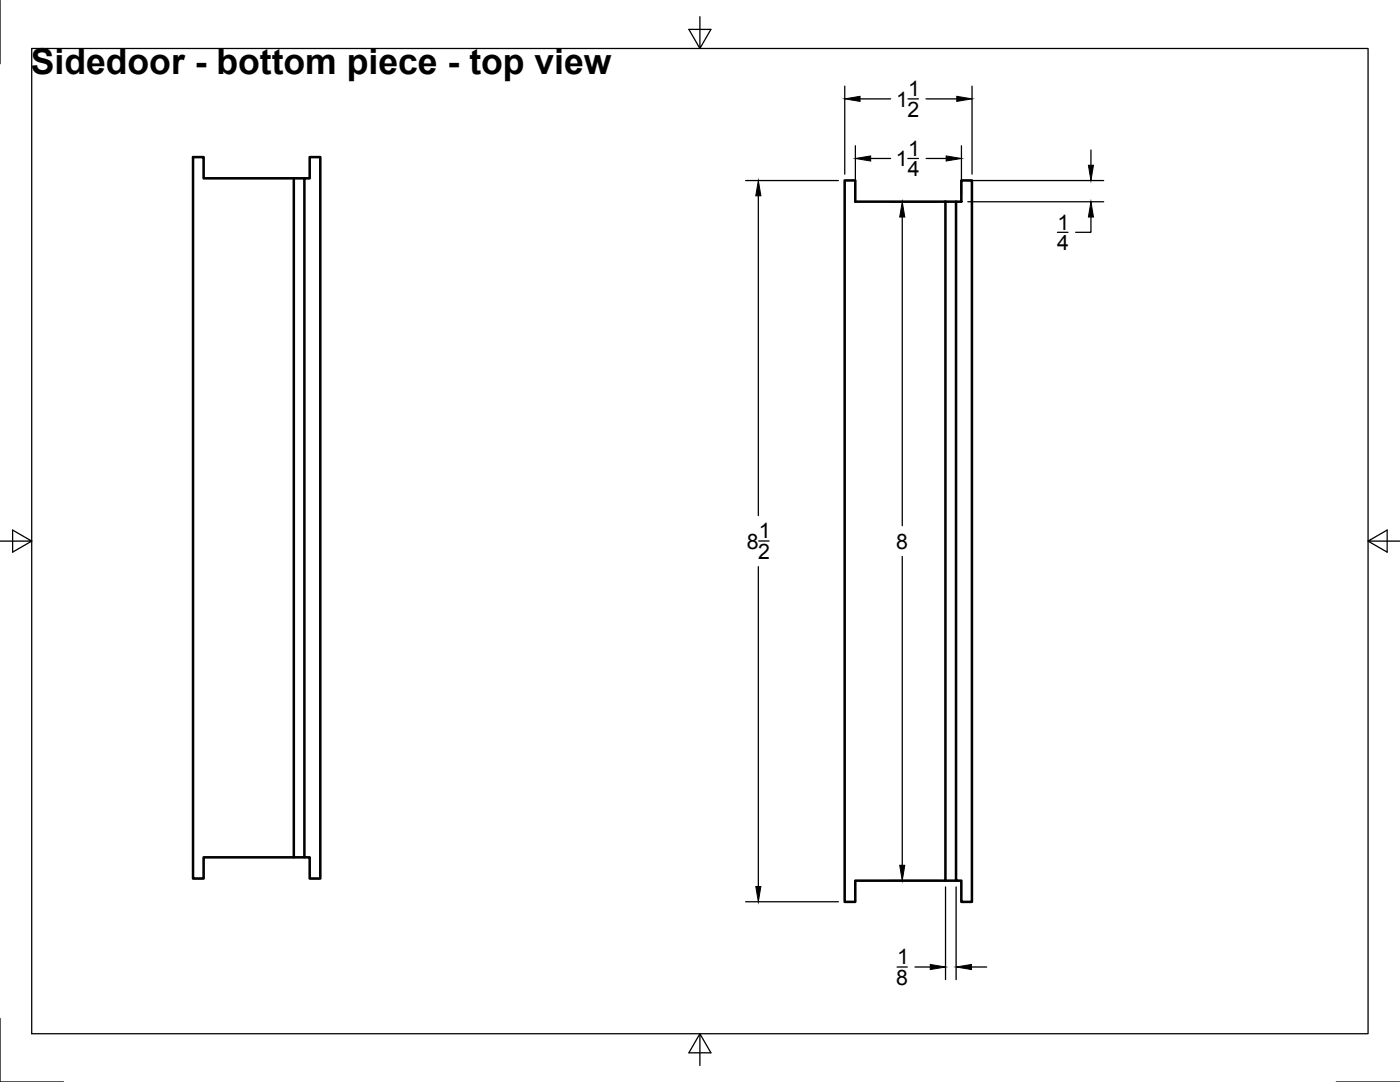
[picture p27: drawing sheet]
<svg xmlns="http://www.w3.org/2000/svg" width="279mm" height="216mm" viewBox="0 0 279 216" stroke-linecap="round" stroke-linejoin="round" font-family="sans-serif">
<defs><g id="words">
<text font-size="7.1" x="6.1" y="14.8">Sidedoor - bottom piece - top view</text>
<g font-size="4.3">
<text x="178.8" y="21.3">1</text>
<text x="181.1" y="23.3">2</text>
<text x="181.2" y="19.2">1</text>
<text x="178.8" y="33.1">1</text>
<text x="181.1" y="35.1">4</text>
<text x="181.2" y="31.1">1</text>
<text x="211.1" y="45.8">1</text>
<text x="211" y="49.8">4</text>
<text x="151.4" y="107.4">1</text>
<text x="149" y="109.5">8</text>
<text x="151.3" y="111.5">2</text>
<text x="178.9" y="109.5">8</text>
<text x="178.9" y="196.5">8</text>
<text x="179" y="192.4">1</text>
</g>
</g></defs>
<!-- layer: Visible -->
<path d="M38.5 31.3h2.1v4.3h18v135.5h-18v4.2h-2.1zM58.6 35.6h2.1M61.8 31.3h2.1v144h-2.1v-4.2h-1.1v-135.5h1.1zM191.9 36h2.1v144h-2.1v-4.3h-1.1v-135.5h1.1zM188.7 40.2v135.5h-18v4.3h-2.1v-144h2.1v4.2h20.1M58.6 171.1h2.1M188.7 175.7h2.1" fill="none" stroke="#000" stroke-width=".51"/>
<!-- layer: Border -->
<path d="M0 0v12.7M6.3 9.7h266.7v196.6h-266.7zM139.7 3.3v6.4l2.2-3.8h-4.4l2.2 3.8M0 108h6.3l-3.8-2.2v4.4l3.8-2.2M273 108l3.8 2.2v-4.4l-3.8 2.2h6.4M0 203.2v12.7h12.7M139.7 206.3l-2.2 3.8h4.4l-2.2-3.8v6.3M266.7 215.9h12.7" fill="none" stroke="#000" stroke-width=".25"/>
<!-- layer: Dimensions -->
<g fill="none" stroke="#000" stroke-width=".25">
<path d="M168.6 17.2v17.6M171.6 19.7h6.2M181.2 19.7h2.1M184.8 19.7h6.1M194 17.2v17.6M148.8 36h18.5M151.3 39.1v63.8M170.7 29.1v9.9M173.8 31.6h3.9M181.2 31.6h2.1M184.8 31.6h4M191.9 29.1v9.9"/>
<path d="M193.1 36h27.2M217.7 29.9v3.1M177.5 40.3h9.9M180.1 43.3v61.6M193.1 40.3h27.2M211 46.4h2.1M217.7 43.3v3.1h-3M151.3 113.1v63.8M151.4 108h2.1M180.1 111v61.7M148.8 179.9h18.5M177.5 175.7h9.9"/>
<path d="M188.7 177v18.5M190.8 177v18.5M179 193h2.1M182.6 193h3.1M193.9 193h3"/>
</g>
<path d="M168.6 19.7l3-.5v1zM190.9 19.2l3.1 .5-3.1 .5zM151.3 36l.5 3.1h-1zM170.7 31.6l3.1-.5v1zM188.8 31.1l3.1 .5-3.1 .5zM217.2 33h1l-.5 3zM180.1 40.3l.5 3h-1zM217.7 40.3l.5 3h-1zM150.8 176.9h1l-.5 3zM179.6 172.7h1l-.5 3zM185.7 192.4l3 .6-3 .5zM190.8 193l3.1-.6v1.1z" fill="#000" stroke="#000" stroke-width=".2"/>
<use href="#words"/>
</svg>
